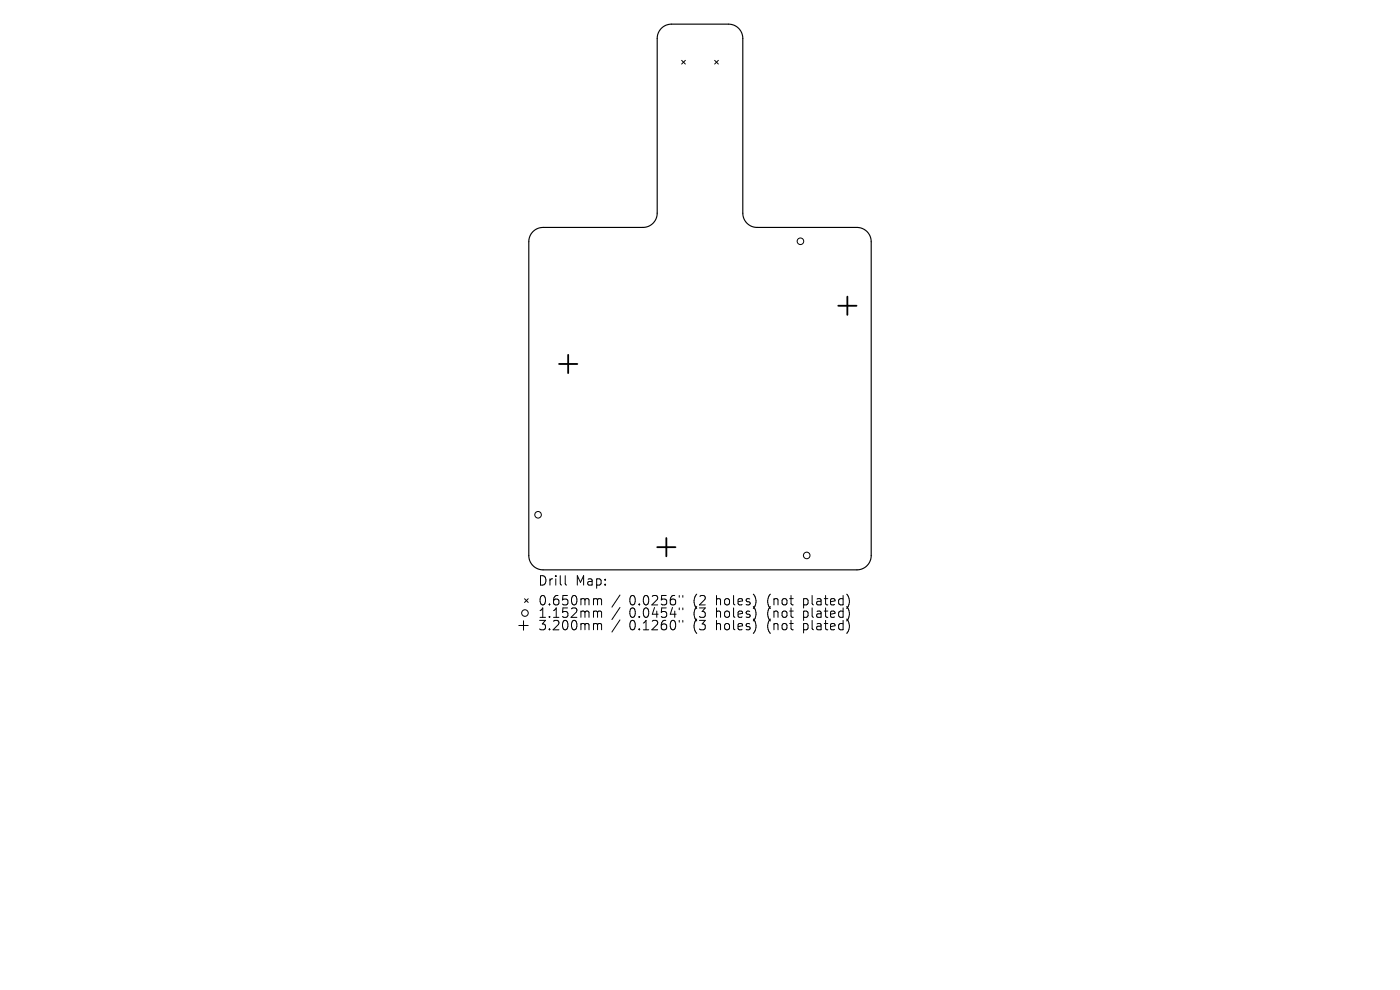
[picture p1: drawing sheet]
<svg xmlns="http://www.w3.org/2000/svg" width="297mm" height="210mm" viewBox="0 0 297 210" stroke-linecap="round" stroke-linejoin="round" font-family="sans-serif">
<defs><g id="words">
<g font-size="2.8">
<text x="114.1" y="124.5">Drill</text>
<text x="122.1" y="124.5">Map:</text>
<text x="114.1" y="128.7">0.650mm</text>
<text x="114.1" y="131.3">1.152mm</text>
<text x="133.5" y="128.7">0.0256&quot;</text>
<text x="133.5" y="131.3">0.0454&quot;</text>
<text x="147.2" y="128.7">(2</text>
<text x="147.2" y="131.3">(3</text>
<text x="152.2" y="128.7">holes)</text>
<text x="152.2" y="131.3">holes)</text>
<text x="163.3" y="128.7">(not</text>
<text x="163.3" y="131.3">(not</text>
<text x="171.1" y="128.7">plated)</text>
<text x="171.1" y="131.3">plated)</text>
<text x="114.1" y="134">3.200mm</text>
<text x="133.5" y="134">0.1260&quot;</text>
<text x="147.2" y="134">(3</text>
<text x="152.2" y="134">holes)</text>
<text x="163.3" y="134">(not</text>
<text x="171.1" y="134">plated)</text>
</g>
</g></defs>
<path d="M140.3 6a3 3 0 0 1 2.1-.9h12.2a3 3 0 0 1 3 3v37.1a3 3 0 0 0 3 3h21.2a3 3 0 0 1 3 3.1v66.6a3 3 0 0 1-3 3h-66.6a3 3 0 0 1-3-3v-66.6a3 3 0 0 1 3-3.1h21.2a3 3 0 0 0 3-3v-37.1a3 3 0 0 1 .9-2.1z" fill="none" stroke="#000" stroke-width=".24"/>
<g fill="none" stroke="#000" stroke-width=".21">
<path d="M144.6 12.8l.8 .8M145.4 12.8l-.8 .8M151.6 12.8l.8 .8M152.4 12.8l-.8 .8M110.1 132.7h2M111.1 131.7v2M111.3 127l.8 .8M112.1 127l-.8 .8M119.9 122.1v1.7l.3 .3M126.2 127h.3l.3 .3M126.2 129.6l.5 .1 .1 .2M126.2 132.3h.3l.3 .3"/>
<path d="M126.8 127.3l.2-.3 .5 .1 .1 1.2M126.8 127.3v1M126.8 129.9v1.1M126.8 132.6v1M126.8 129.9l.2-.3 .5 .1 .1 1.3M126.8 132.6l.2-.3 .5 .1 .1 1.2M131.5 126.2l-1.7 2.6M131.5 128.9l-1.7 2.5M131.5 131.5l-1.7 2.6M144.1 126.3v.4M144.1 129v.3M144.1 131.6v.4"/>
<path d="M144.9 126.3v.4M144.9 129v.3M144.9 131.6v.4"/>
<circle cx="169.8" cy="51.2" r=".7"/>
<circle cx="114.1" cy="109.2" r=".7"/>
<circle cx="171.1" cy="117.8" r=".7"/>
<circle cx="111.4" cy="130" r=".7"/>
</g>
<path d="M118.6 77.2h3.9M120.5 75.3v3.8M177.8 64.9h3.9M179.8 62.9v3.9M139.4 116.1h3.9M141.4 114.1v3.9" fill="none" stroke="#000" stroke-width=".39"/>
<use href="#words"/>
</svg>
